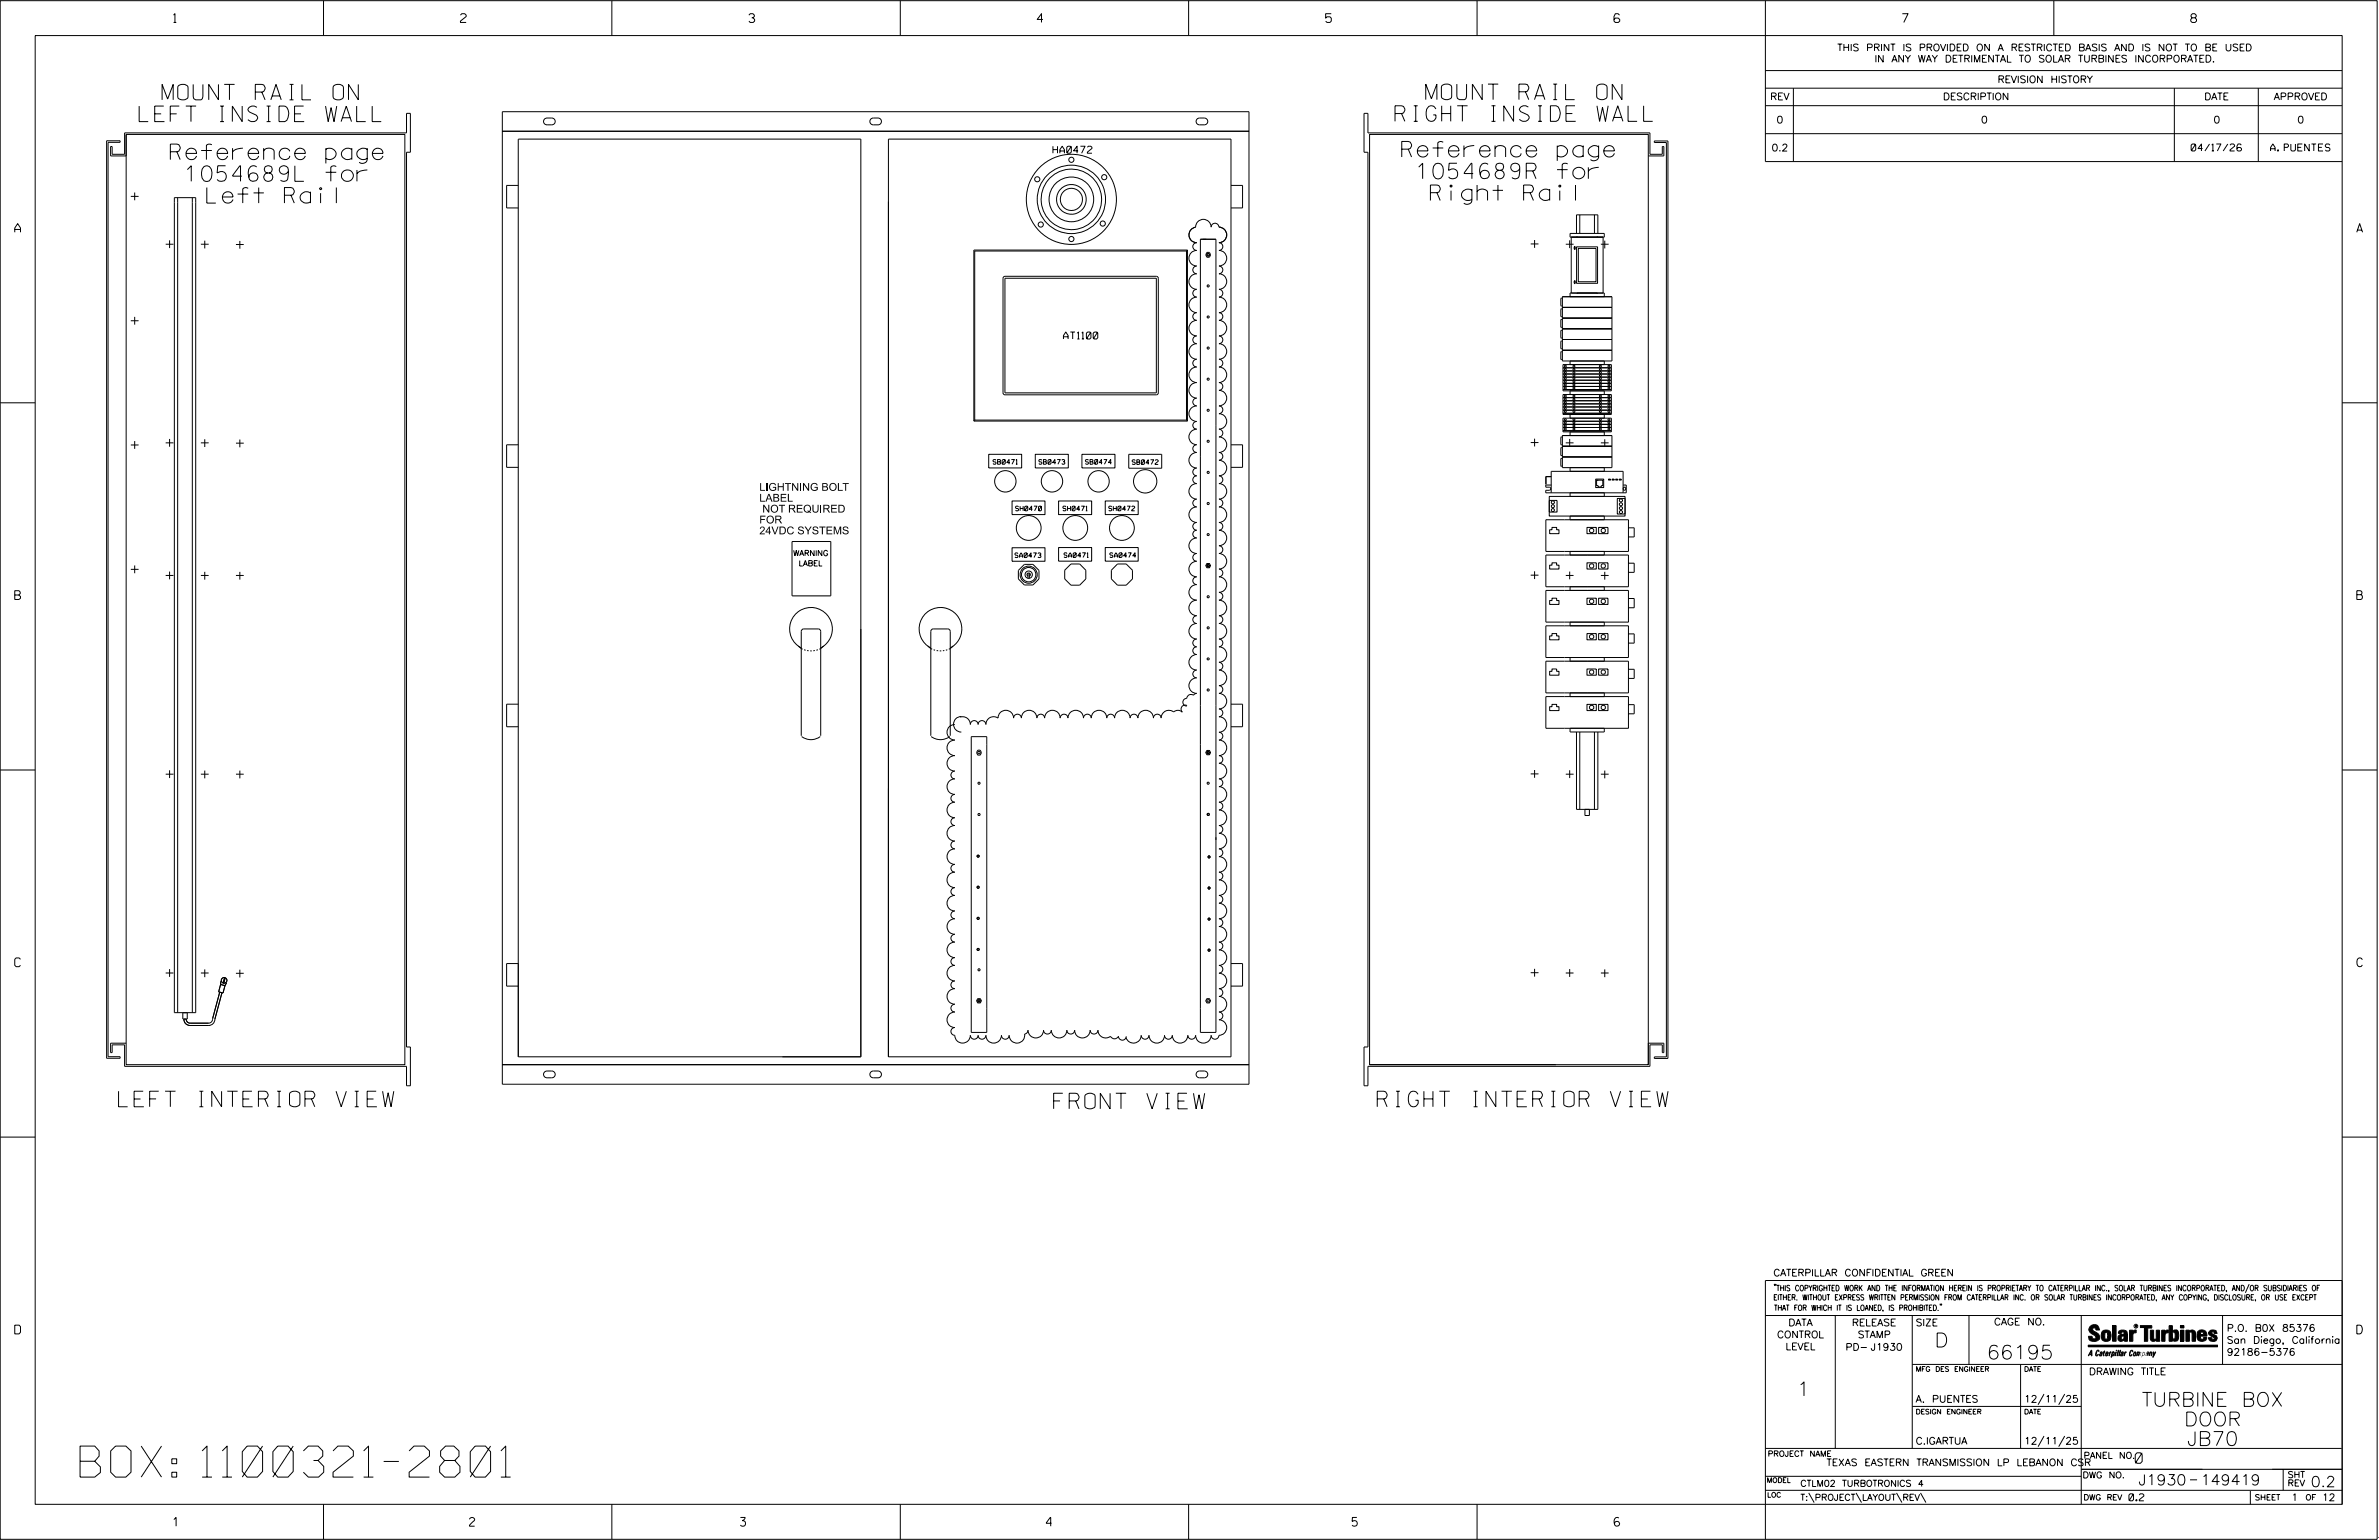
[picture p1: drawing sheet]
<svg xmlns="http://www.w3.org/2000/svg" width="864mm" height="559mm" viewBox="0 0 864 559" stroke-linecap="round" stroke-linejoin="round" font-family="sans-serif">
<defs><g id="words">
<text font-size="11.3" x="29.1" y="536">BOX: 1100321-2801</text>
<g font-size="5.6">
<text x="58.8" y="36.2">MOUNT RAIL ON</text>
<text x="517.6" y="36.1">MOUNT RAIL ON</text>
<text x="50.5" y="44.1">LEFT INSIDE WALL</text>
<text x="506.4" y="44">RIGHT INSIDE WALL</text>
<text x="61.8" y="57.9">Reference page</text>
<text x="508.9" y="57">Reference page</text>
<text x="67.5" y="65.8">1054689L for</text>
<text x="514.6" y="64.9">1054689R for</text>
<text x="75.1" y="73.7">Left Rail</text>
<text x="519.3" y="72.8">Right Rail</text>
<text x="43" y="401.6">LEFT INTERIOR VIEW</text>
<text x="500" y="401.6">RIGHT INTERIOR VIEW</text>
<text x="382.5" y="402.3">FRONT VIEW</text>
</g>
<g font-size="5.1">
<text x="702.3" y="488.8">D</text>
<text x="721.2" y="493.2">66195</text>
<text x="652.2" y="506.5">1</text>
<text x="777.5" y="510.3">TURBINE BOX</text>
<text x="792.8" y="517.4">DOOR</text>
<text x="793.9" y="524.5">JB70</text>
</g>
<g font-size="3.8">
<text x="775.1" y="531">0</text>
<text x="776.3" y="538.9">J1930</text>
<text x="798.8" y="538.9">149419</text>
<text x="838.8" y="539.5">0.2</text>
</g>
<g font-size="3.2">
<text x="63" y="8.2">1</text>
<text x="167.2" y="8.2">2</text>
<text x="271.8" y="8.2">3</text>
<text x="376.5" y="8.2">4</text>
<text x="481.2" y="8.2">5</text>
<text x="690.6" y="8.2">7</text>
<text x="795.3" y="8.2">8</text>
<text x="5.4" y="84.3">A</text>
<text x="855.5" y="84.3">A</text>
<text x="5.4" y="217.5">B</text>
<text x="855.6" y="217.5">B</text>
<text x="5.4" y="350.8">C</text>
<text x="855.6" y="350.8">C</text>
<text x="5.4" y="484">D</text>
<text x="855.6" y="484">D</text>
<text x="62.8" y="553.8">1</text>
<text x="170.4" y="553.8">2</text>
<text x="268.8" y="553.8">3</text>
<text x="379.8" y="553.8">4</text>
<text x="490.8" y="553.8">5</text>
<text x="585.9" y="553.8">6</text>
</g>
<g font-size="2.8">
<text x="275.6" y="178.1">LIGHTNING BOLT</text>
<text x="275.6" y="182">LABEL</text>
<text x="276.7" y="186">NOT REQUIRED</text>
<text x="275.6" y="189.9">FOR</text>
<text x="275.6" y="193.9">24VDC SYSTEMS</text>
</g>
<g font-size="2.5">
<text x="666.9" y="18.5">THIS PRINT IS PROVIDED ON A RESTRICTED BASIS AND IS NOT TO BE USED</text>
<text x="680.5" y="22.6">IN ANY WAY DETRIMENTAL TO SOLAR TURBINES INCORPORATED.</text>
<text x="725.1" y="30">REVISION HISTORY</text>
<text x="642.6" y="36.3">REV</text>
<text x="705.3" y="36.3">DESCRIPTION</text>
<text x="800.2" y="36.3">DATE</text>
<text x="825.4" y="36.3">APPROVED</text>
<text x="644.9" y="44.7">0</text>
<text x="719.1" y="44.7">0</text>
<text x="803.5" y="44.7">0</text>
<text x="834" y="44.7">0</text>
<text x="382.2" y="55.6">HA0472</text>
<text x="643.1" y="54.8">0.2</text>
<text x="795.4" y="54.8">04/17/26</text>
<text x="824.2" y="54.8">A. PUENTES</text>
<text x="386.1" y="123">AT1100</text>
<text x="643.8" y="463">CATERPILLAR CONFIDENTIAL GREEN</text>
<text x="645.1" y="485.5">CONTROL</text>
<text x="649.2" y="481.1">DATA</text>
<text x="672.3" y="481.1">RELEASE</text>
<text x="674.4" y="485.5">STAMP</text>
<text x="695.4" y="481.1">SIZE</text>
<text x="723.8" y="480.8">CAGE NO.</text>
<text x="808.4" y="483.1">P.O. B0X 85376</text>
<text x="648.2" y="489.8">LEVEL</text>
<text x="669.9" y="490">PD- J1930</text>
<text x="808.4" y="487.5">San Diego, California</text>
<text x="808.4" y="491.8">92186-5376</text>
<text x="758.3" y="498.9">DRAWING TITLE</text>
<text x="695.4" y="508.9">A. PUENTES</text>
<text x="734.8" y="508.9">12/11/25</text>
<text x="695.4" y="524.1">C.IGARTUA</text>
<text x="734.8" y="524.1">12/11/25</text>
<text x="663" y="531.9">TEXAS EASTERN TRANSMISSION LP LEBANON CSR</text>
<text x="772.8" y="544.6">0.2</text>
<text x="831.8" y="544.6">1</text>
<text x="842.9" y="544.6">12</text>
</g>
<g font-size="2.3">
<text x="756.4" y="529.2">PANEL NO.</text>
<text x="653.5" y="539.4">CTLM02 TURBOTRONICS 4</text>
<text x="756" y="536.3">DWG NO.</text>
<text x="830.4" y="539.3">REV</text>
<text x="830.4" y="536.2">SHT</text>
<text x="653.5" y="544.5">T:\PROJECT\LAYOUT\REV\</text>
</g>
<g font-size="2">
<text x="287.9" y="201.7">WARNING</text>
<text x="289.9" y="205.4">LABEL</text>
<text x="643.8" y="468.4">&quot;THIS COPYRIGHTED WORK AND THE INFORMATION HEREIN IS PROPRIETARY TO CATERPILLAR INC., SOLAR TURBINES INCORPORATED, AND/OR SUBSIDIARIES OF</text>
<text x="643.8" y="471.8">EITHER. WITHOUT EXPRESS WRITTEN PERMISSION FROM CATERPILLAR INC. OR SOLAR TURBINES INCORPORATED, ANY COPYING, DISCLOSURE, OR USE EXCEPT</text>
<text x="644" y="475.6">THAT FOR WHICH IT IS LOANED, IS PROHIBITED.&quot;</text>
<text x="641.7" y="528.5">PROJECT NAME</text>
<text x="756.3" y="544.3">DWG REV</text>
<text x="818.5" y="544.3">SHEET</text>
<text x="836.9" y="544.3">OF</text>
</g>
<g font-size="1.8">
<text x="695.4" y="497.6">MFG DES ENGINEER</text>
<text x="734.8" y="497.6">DATE</text>
<text x="695.4" y="513.1">DESIGN ENGINEER</text>
<text x="734.8" y="513.1">DATE</text>
<text x="641.3" y="538">MODEL</text>
<text x="641.5" y="543.3">LOC</text>
</g>
<g font-size="1.7">
<text x="360.5" y="168.4">SB0471</text>
<text x="377.1" y="168.4">SB0473</text>
<text x="394" y="168.4">SB0474</text>
<text x="411" y="168.5">SB0472</text>
<text x="368.6" y="185.4">SH0470</text>
<text x="385.8" y="185.4">SH0471</text>
<text x="402.5" y="185.4">SH0472</text>
<text x="368.4" y="202.3">SA0473</text>
<text x="386.2" y="202.3">SA0471</text>
<text x="402.9" y="202.3">SA0474</text>
</g>
<text font-size=".9" x="775.1" y="481.7">R</text>
</g></defs>
<g fill="none" stroke="#000" stroke-width=".36">
<path d="M.1 .2h862.8v558.4h-862.8zM12.8 12.9h837.4v533h-837.4zM117.4 .2v12.7M222.1 .2v12.7M326.8 .2v12.7M431.5 .2v12.7M536.2 .2v12.7M587.9 5.5l-.5-.5h-1l-.5 1v1.7l.5 .4h1l.6-.4v-.6l-.6-.5h-1l-.5 .5M640.9 .2v58.4h209.3M745.6 .2v12.7M640.9 25.6h209.3M640.9 32h209.3"/>
<path d="M640.9 38.3h209.3M651 32v26.6M789.3 32v26.6M819.8 32v26.6M38.7 51.1h4.9v.5h-4.4v331.8h4.4v.6h-4.9zM45.8 48.8h101.2v337.5h-101.2zM45.8 48.8v7.8h-5.7v-3.4h.6v2.8h4.5v-7.8h102.4v-7.1h1.4v14.1h-1.4v324.7h1.4v14.1h-1.4v-7.1h-102.4v-7.8h-4.5v2.9h-.6v-3.5h5.7M182.4 47.6h271v338.7h-271zM182.4 40.5h271v7.1h-271zM188.1 50.5h124.4v333h-124.4zM197.6 43.3l.6-.4 2.1-.1a1.23 1.23 0 0 1 1.2 1.3 1.23 1.23 0 0 1-1.2 1.2l-2.5-.2-.5-1zM316.3 43.1l2.4-.3a1.23 1.23 0 0 1 1.3 1.3 1.23 1.23 0 0 1-1.3 1.2h-1.7a1.23 1.23 0 0 1-1.2-.8 1.23 1.23 0 0 1 .5-1.4z"/>
<path d="M322.5 50.5h124.4v333h-124.4zM434.7 43.1l2.5-.3a1.24 1.24 0 0 1 1.2 1.3 1.24 1.24 0 0 1-1.2 1.2h-1.8a1.23 1.23 0 0 1-1.1-.8 1.23 1.23 0 0 1 .4-1.4zM497.2 48.8h101.1v337.5h-101.1zM598.3 56.6h5.7v-3.4h-.6v2.8h-4.5v-7.8h-102.3v-7.1h-1.4v14.1h1.4v324.7h-1.4v14.1h1.4v-7.1h102.3v-7.8h4.5v2.9h.6v-3.5h-5.7v7.8M600.5 51.2h5v332.9h-5v-.6h4.4v-331.8h-4.4zM640.9 48.5h209.3M47.5 71.3h2.8M48.9 69.8v2.9M63.3 71.7h7.7v295.8h-7.7zM64.5 71.7v295.8M69.8 71.7v295.8M188.1 67.3h-4.2v8.2h4.2"/>
<path d="M446.9 67.3h4.2v8.2h-4.2M573.5 78v6.7M578.8 78v6.7M60.1 88.6h2.9M61.6 87.2v2.8M72.9 88.6h2.8M74.3 87.3v2.8M85.7 88.7h2.8M87.1 87.4v2.8M430.7 91.1v61.3M430.7 91.1h-76.9v61.3M431.1 90.7l-.4 .4"/>
<path d="M431.1 90.7v62.1M431.1 90.7h-77.6v62.1M435.8 86.8h5.6v287.8h-5.6zM438.1 91.6h.9l.5 .9-.5 .8h-.9l-.4-.8zM555.7 88.5h2.8M557.1 87.1v2.8M568.4 88.6h2.8M569.8 87.2v2.8M569.9 84.7h12.5v1.3h-12.5zM570.4 86v20.3M571.5 89.5a.51 .51 0 0 1 .4 .5 .51 .51 0 0 1-.4 .4zM572.3 84.7v-6.7h7.7v6.7"/>
<path d="M572.3 89.6h7.6v13.2h-7.6zM572.5 85.8v.2M572.9 90.1h6.5v12.1h-6.5zM579.8 85.8v.2M581.1 88.6h2.9M581.9 86v20.3M582.5 87.3v2.8M47.5 116.4h2.8M48.9 115v2.8M364.3 100.5l.5-.2h55l.5 .2 .2 .5v41.6l-.2 .5-.5 .2h-55l-.5-.2-.2-.5v-41.6zM364.8 101h55v41.6h-55zM567.2 111.5h18"/>
<path d="M567.2 115.4h18M567.2 119.3h18M567.2 108.2l-.6 .1v2.6l.6 .1M567.2 112.1l-.6 .1v2.6l.6 .1M567.2 116l-.6 .1v2.6l.6 .1M567.2 119.9l-.6 .1v2.6l.6 .1M567.2 107.7h18v23.3h-18zM569.9 107.7v-1.4h12.5v1.4M571.5 101.9a.54 .54 0 0 1 .4 .5 .54 .54 0 0 1-.4 .5zM572.5 106.3v.3M579.8 106.3v.3M567.2 123.2h18"/>
<path d="M567.2 127.1h18M567.2 123.8l-.6 .1v2.5l.6 .1M567.2 127.6l-.6 .1v2.6l.6 .1M567.4 132.3h17.5v9.5h-17.5zM567.4 133.5h17.5M567.4 134.6h17.5M567.4 135.7h17.5M567.4 136.8h17.5M567.4 138h17.5M567.4 139.1h17.5M569.9 131v1.3M582.4 131v1.3"/>
<path d="M.1 146.2h12.7M61.6 159.3v2.8M74.3 159.4v2.8M87.1 159.5v2.8M353.5 152.8h77.6M353.8 152.4l-.3 .4M353.8 152.4h76.9M430.7 152.4l.4 .4M557.1 159.2v2.8M567.2 158.6l-.6 .1v2.6l.6 .1M567.2 158h18v11.7h-18zM567.4 141.4h17.5"/>
<path d="M567.4 150h17.5M567.4 156.3h17.5M567.4 143.2h17.5v7.2h-17.5zM567.4 151.7h17.5v5h-17.5zM567.4 144.3h17.5M567.4 145.4h17.5M567.4 146.5h17.5M567.4 147.7h17.5M567.4 148.8h17.5M567.4 140.2h17.5M567.4 152.9h17.5M567.4 154h17.5"/>
<path d="M567.4 155.1h17.5M569.8 159.3v2.8M569.9 141.8v1.4M569.9 150.4v1.3M569.9 156.7v1.3M582.4 141.8v1.4M582.4 150.4v1.3M582.4 156.7v1.3M582.5 159.4v2.8M850.2 146.2h12.7M47.5 161.5h2.8M48.9 160.1v2.8"/>
<path d="M60.1 160.7h2.9M72.9 160.7h2.8M85.7 160.8h2.8M188.1 161.4h-4.2v8.2h4.2M358.9 164.9h12v4.9h-12zM375.8 164.9h12v4.9h-12zM392.7 164.9h12v4.9h-12zM409.8 164.9h11.9v5h-11.9zM446.9 161.4h4.2v8.2h-4.2M555.7 160.6h2.8M563.1 178.8v-7.8h26.1v7.8M563.1 176h-2v.8l1.6 .1 .2 .4-.2 .5-1.6 .1v.9h29.2v-2.8h-1.1"/>
<path d="M563.1 172.9h-2v2.8l.1-2.7h1.9M567.2 161.9h18M567.2 165.8h18M567.2 162.5l-.6 .1v2.6l.6 .1M567.2 166.4l-.6 .1v2.6l.6 .1M568.4 160.7h2.8M569.9 178.8v1.3h12.5v-1.3M569.9 169.7v1.3M579.3 173.8h2.9v3.1h-2.9zM580.2 174.2h-.6v2h.5v.5h1.2v-.5h.5v-2h-2.2M581.1 160.7h2.9M582.4 169.7v1.3"/>
<path d="M583.9 173.8h.8v.4h-.8zM585.2 173.8h.8v.4h-.8zM586.5 173.8h.7v.4h-.7zM587.8 173.8h.7v.4h-.7zM287.5 196.5h14.1v19.7h-14.1zM367.4 198.8h11.9v4.9h-11.9zM367.4 181.8h11.9v4.9h-11.9zM384.3 198.7h12v4.9h-12zM384.3 181.8h12v4.9h-12zM401.2 198.7h12v4.9h-12zM401.2 181.8h12v4.9h-12zM562.4 180.1h27.5v7.2h-27.5z"/>
<path d="M562.4 181.6h2.8v4.2h-2.8zM563.4 191.4h1.7v.8h.8v1.4h-3.4v-1.4h.9zM569.9 188.6v-1.3h12.5v1.3h-21.2v11.5h21.2v1.3h-21.2v11.5h21.2v1.3h-21.2v11.5h21.2v1.4h-21.2v11.5h21.2v1.3h-21.2v11.5h21.2v1.4h-21.2v11.5h21.2v1.3h-12.5v-1.3M576.1 191.4h3.4v2.2h-3.4zM576.2 188.6h14.9v11.5h-14.9M580.3 191.4h3.4v2.2h-3.4zM587.1 180.9h2.8v5.6h-2.8zM591.1 191.5h2.1v3.3h-2.1M47.5 206.6h2.8M48.9 205.2v2.8M60.1 208.8h2.9M61.6 207.4v2.8"/>
<path d="M72.9 208.8h2.8M74.3 207.5v2.8M85.7 208.8h2.8M87.1 207.5v2.8M373.2 209.1a.62 .62 0 0 1-.3-1 .62 .62 0 0 1 1 0 .62 .62 0 0 1-.2 1M373.2 208v1.8M373.7 208v1.8M438.1 204.5h.9l.5 .7-.5 .8h-.9l-.4-.8zM555.7 208.7h2.8M557.1 207.3v2.8M563.4 204.2h1.7v.9h.8v1.4h-3.4v-1.4h.9zM563.4 217.1h1.7v.8h.8v1.4h-3.4v-1.4h.9z"/>
<path d="M568.4 208.8h2.8M569.8 207.4v2.8M569.9 200.1v1.3M569.9 212.9v1.3M576.1 204.2h3.4v2.3h-3.4zM576.1 217.1h3.4v2.2h-3.4zM576.2 201.4h14.9v11.5h-14.9M576.2 214.2h14.9v11.5h-14.9M580.3 204.2h3.4v2.3h-3.4zM580.3 217.1h3.4v2.2h-3.4zM581.1 208.8h2.9M582.5 207.5v2.8"/>
<path d="M591.1 204.4h2.1v3.3h-2.1M591.1 217.2h2.1v3.3h-2.1M289.8 234.4l1.6 1.2M290.9 235.1a7.8 7.8 0 0 1-2.5-11.8 7.8 7.8 0 0 1 12 0 7.8 7.8 0 0 1-2.5 11.8M291.9 235.8l.6 .1M293 236l.5 .1M294.1 236.2h.6M295.8 236l-.6 .1M296.9 235.8l-.6 .1M299 234.4l-1.6 1.2M336.8 234.4l1.6 1.2M337.9 235.1a7.8 7.8 0 0 1-2.5-11.8 7.8 7.8 0 0 1 12 0 7.8 7.8 0 0 1-2.5 11.8"/>
<path d="M338.9 235.8l.5 .1M340 236l.6 .1M341.1 236.2h.6M342.8 236l-.5 .1M343.9 235.8l-.5 .1M346 234.4l-1.6 1.2M563.4 229.9h1.7v.9h.8v1.4h-3.4v-1.4h.9zM569.9 225.7v1.4M569.9 238.6v1.3M576.1 229.9h3.4v2.3h-3.4zM576.2 227.1h14.9v11.5h-14.9M576.2 239.9h14.9v11.5h-14.9"/>
<path d="M580.3 229.9h3.4v2.3h-3.4zM591.1 230h2.1v3.4h-2.1M188.1 255.5h-4.2v8.2h4.2M349 260a2.82 2.82 0 0 0-2.9 2.8 2.82 2.82 0 0 0 2.9 2.8M430.8 256.2a1.41 1.41 0 0 1-1.4-1.4 1.41 1.41 0 0 1 1.4-1.4 1.54 1.54 0 0 1 2.4-1.1l1.2-.7a2.82 2.82 0 0 1-2.8-2.8 2.82 2.82 0 0 1 2.8-2.8 1.41 1.41 0 0 1-1.4-1.5 1.41 1.41 0 0 1 1.4-1.4 2.82 2.82 0 0 1-2.8-2.8 2.82 2.82 0 0 1 2.8-2.8 1.39 1.39 0 0 1-1.4-1.4 1.39 1.39 0 0 1 1.4-1.4 1.41 1.41 0 0 1-1.4-1.4 1.41 1.41 0 0 1 1.4-1.4 2.82 2.82 0 0 1-2.8-2.8 2.82 2.82 0 0 1 2.8-2.9 1.41 1.41 0 0 1-1.4-1.4 1.41 1.41 0 0 1 1.4-1.4 2.82 2.82 0 0 1-2.8-2.8 2.82 2.82 0 0 1 2.8-2.8 2.82 2.82 0 0 1-2.8-2.9 2.82 2.82 0 0 1 2.8-2.8 1.41 1.41 0 0 1-1.4-1.4 1.41 1.41 0 0 1 1.4-1.4 2.82 2.82 0 0 1-2.8-2.8 2.82 2.82 0 0 1 2.8-2.8 1.41 1.41 0 0 1-1.4-1.5 1.41 1.41 0 0 1 1.4-1.4 2.82 2.82 0 0 1-2.8-2.8 2.82 2.82 0 0 1 2.8-2.8 1.39 1.39 0 0 1-1.4-1.4 1.39 1.39 0 0 1 1.4-1.4 1.41 1.41 0 0 1-1.4-1.4 1.41 1.41 0 0 1 1.4-1.4 2.82 2.82 0 0 1-2.8-2.8 2.82 2.82 0 0 1 2.8-2.9 1.41 1.41 0 0 1-1.4-1.4 1.41 1.41 0 0 1 1.4-1.4 2.82 2.82 0 0 1-2.8-2.8 2.82 2.82 0 0 1 2.8-2.8 1.41 1.41 0 0 1-1.4-1.4 1.41 1.41 0 0 1 1.4-1.5 1.41 1.41 0 0 1-1.4-1.4 1.41 1.41 0 0 1 1.4-1.4 2.82 2.82 0 0 1-2.8-2.8 2.82 2.82 0 0 1 2.8-2.8 1.41 1.41 0 0 1-1.4-1.4 1.41 1.41 0 0 1 1.4-1.4 2.82 2.82 0 0 1-2.8-2.9 2.82 2.82 0 0 1 2.8-2.8 1.39 1.39 0 0 1-1.4-1.4 1.39 1.39 0 0 1 1.4-1.4 2.82 2.82 0 0 1-2.8-2.8 2.82 2.82 0 0 1 2.8-2.8 1.41 1.41 0 0 1-1.4-1.4 1.41 1.41 0 0 1 1.4-1.4 2.82 2.82 0 0 1-2.8-2.9 2.82 2.82 0 0 1 2.8-2.8 2.82 2.82 0 0 1-2.8-2.8 2.82 2.82 0 0 1 2.8-2.8 1.41 1.41 0 0 1-1.4-1.4 1.41 1.41 0 0 1 1.4-1.4 2.82 2.82 0 0 1-2.8-2.9 2.82 2.82 0 0 1 2.8-2.8 1.41 1.41 0 0 1-1.4-1.4 1.41 1.41 0 0 1 1.4-1.4 2.82 2.82 0 0 1-2.8-2.8 2.82 2.82 0 0 1 2.8-2.9 1.39 1.39 0 0 1-1.4-1.4 1.39 1.39 0 0 1 1.4-1.3 2.82 2.82 0 0 1-2.8-2.9 2.82 2.82 0 0 1 2.8-2.8 1.41 1.41 0 0 1-1.4-1.4 1.41 1.41 0 0 1 1.4-1.4 2.82 2.82 0 0 1-2.8-2.8 2.82 2.82 0 0 1 2.8-2.9 1.41 1.41 0 0 1-1.4-1.4 1.41 1.41 0 0 1 1.4-1.4 2.82 2.82 0 0 1-2.8-2.8 2.82 2.82 0 0 1 2.8-2.8 1.41 1.41 0 0 1-1.4-1.4 1.41 1.41 0 0 1 1.4-1.4 2.82 2.82 0 0 1-2.8-2.7 2.82 2.82 0 0 1 2.4-3 2.84 2.84 0 0 1 2.8-2.8 2.84 2.84 0 0 1 2.9 2.8 1.41 1.41 0 0 1 1.4-1.4 1.41 1.41 0 0 1 1.4 1.4 2.82 2.82 0 0 1 2.8 2.8 2.82 2.82 0 0 1-2.8 2.9 1.41 1.41 0 0 1 1.4 1.4 1.41 1.41 0 0 1-1.4 1.4 2.82 2.82 0 0 1 2.8 2.8 2.82 2.82 0 0 1-2.8 2.8 1.41 1.41 0 0 1 1.4 1.4 1.41 1.41 0 0 1-1.4 1.4 2.82 2.82 0 0 1 2.8 2.9 2.82 2.82 0 0 1-2.8 2.8 1.41 1.41 0 0 1 1.4 1.4 1.41 1.41 0 0 1-1.4 1.4 2.82 2.82 0 0 1 2.8 2.8 2.82 2.82 0 0 1-2.8 2.9 1.39 1.39 0 0 1 1.4 1.3 1.39 1.39 0 0 1-1.4 1.4 2.82 2.82 0 0 1 2.8 2.9 2.82 2.82 0 0 1-2.8 2.8 1.41 1.41 0 0 1 1.4 1.4 1.41 1.41 0 0 1-1.4 1.4 2.82 2.82 0 0 1 2.8 2.8 2.82 2.82 0 0 1-2.8 2.9 1.41 1.41 0 0 1 1.4 1.4 1.41 1.41 0 0 1-1.4 1.4 2.82 2.82 0 0 1 2.8 2.8 2.82 2.82 0 0 1-2.8 2.8 1.41 1.41 0 0 1 1.4 1.4 1.41 1.41 0 0 1-1.4 1.4 2.82 2.82 0 0 1 2.8 2.9 2.82 2.82 0 0 1-2.8 2.8 1.41 1.41 0 0 1 1.4 1.4 1.41 1.41 0 0 1-1.4 1.4 2.8 2.8 0 0 1 2.8 2.8 2.8 2.8 0 0 1-2.8 2.8 1.41 1.41 0 0 1 1.4 1.4 1.41 1.41 0 0 1-1.4 1.4 2.82 2.82 0 0 1 2.8 2.9 2.82 2.82 0 0 1-2.8 2.8 1.41 1.41 0 0 1 1.4 1.4 1.41 1.41 0 0 1-1.4 1.4 2.82 2.82 0 0 1 2.8 2.8 2.82 2.82 0 0 1-2.8 2.8 1.41 1.41 0 0 1 1.4 1.5 1.41 1.41 0 0 1-1.4 1.4 2.82 2.82 0 0 1 2.8 2.8 2.82 2.82 0 0 1-2.8 2.8 1.41 1.41 0 0 1 1.4 1.4 1.41 1.41 0 0 1-1.4 1.4 2.82 2.82 0 0 1 2.8 2.9 2.82 2.82 0 0 1-2.8 2.8 1.41 1.41 0 0 1 1.4 1.4 1.41 1.41 0 0 1-1.4 1.4 2.8 2.8 0 0 1 2.8 2.8 2.8 2.8 0 0 1-2.8 2.8 1.41 1.41 0 0 1 1.4 1.4 1.41 1.41 0 0 1-1.4 1.4 2.82 2.82 0 0 1 2.8 2.9 2.82 2.82 0 0 1-2.8 2.8 1.41 1.41 0 0 1 1.4 1.4 1.41 1.41 0 0 1-1.4 1.4 2.82 2.82 0 0 1 2.8 2.8 2.82 2.82 0 0 1-2.8 2.8 1.41 1.41 0 0 1 1.4 1.5 1.41 1.41 0 0 1-1.4 1.4 2.82 2.82 0 0 1 2.8 2.8 2.82 2.82 0 0 1-2.8 2.8 1.41 1.41 0 0 1 1.4 1.4 1.41 1.41 0 0 1-1.4 1.4 2.82 2.82 0 0 1 2.8 2.9 2.82 2.82 0 0 1-2.8 2.8 1.41 1.41 0 0 1 1.4 1.4 1.41 1.41 0 0 1-1.4 1.4 2.8 2.8 0 0 1 2.8 2.8 2.8 2.8 0 0 1-2.8 2.8 1.41 1.41 0 0 1 1.4 1.4 1.41 1.41 0 0 1-1.4 1.4 2.82 2.82 0 0 1 2.8 2.9 2.82 2.82 0 0 1-2.8 2.8 1.41 1.41 0 0 1 1.4 1.4 1.41 1.41 0 0 1-1.4 1.4 2.82 2.82 0 0 1 2.8 2.8 2.82 2.82 0 0 1-2.8 2.8 1.41 1.41 0 0 1 1.4 1.5 1.41 1.41 0 0 1-1.4 1.4 2.82 2.82 0 0 1 2.8 2.8 2.82 2.82 0 0 1-2.8 2.8 1.41 1.41 0 0 1 1.4 1.4 1.41 1.41 0 0 1-1.4 1.4 2.82 2.82 0 0 1 2.8 2.9 2.82 2.82 0 0 1-2.8 2.8 1.39 1.39 0 0 1 1.4 1.4 1.39 1.39 0 0 1-1.4 1.4 2.82 2.82 0 0 1 2.8 2.8 2.82 2.82 0 0 1-2.8 2.8 1.41 1.41 0 0 1 1.4 1.4 1.41 1.41 0 0 1-1.4 1.4 2.82 2.82 0 0 1 2.8 2.9 2.82 2.82 0 0 1-2.8 2.8 1.41 1.41 0 0 1 1.4 1.4 1.41 1.41 0 0 1-1.4 1.4 2.82 2.82 0 0 1 2.8 2.8 2.82 2.82 0 0 1-2.8 2.8 1.41 1.41 0 0 1 1.4 1.5 1.41 1.41 0 0 1-1.4 1.4 2.82 2.82 0 0 1 2.8 2.8 2.82 2.82 0 0 1-2.8 2.8 1.41 1.41 0 0 1 1.4 1.4 1.41 1.41 0 0 1-1.4 1.4 2.82 2.82 0 0 1 2.8 2.9 2.82 2.82 0 0 1-2.8 2.8 1.39 1.39 0 0 1 1.4 1.4 1.39 1.39 0 0 1-1.4 1.4 2.82 2.82 0 0 1 2.8 2.8 2.82 2.82 0 0 1-2.8 2.8 1.41 1.41 0 0 1 1.4 1.4 1.41 1.41 0 0 1-1.4 1.4 2.82 2.82 0 0 1 2.8 2.9 2.82 2.82 0 0 1-2.8 2.8 1.41 1.41 0 0 1 1.4 1.4 1.41 1.41 0 0 1-1.4 1.4 2.82 2.82 0 0 1 2.8 2.8 2.82 2.82 0 0 1-2.8 2.8 1.41 1.41 0 0 1 1.4 1.5 1.41 1.41 0 0 1-1.4 1.4 2.82 2.82 0 0 1 2.8 2.8 2.82 2.82 0 0 1-2.8 2.8 1.41 1.41 0 0 1 1.4 1.4 1.41 1.41 0 0 1-1.4 1.4 2.8 2.8 0 0 1 2.8 2.8 2.8 2.8 0 0 1-2.8 2.8 1.41 1.41 0 0 1 1.4 1.5 1.41 1.41 0 0 1-1.4 1.4 2.82 2.82 0 0 1 2.8 2.8 2.82 2.82 0 0 1-2.8 2.8 1.41 1.41 0 0 1 1.4 1.4 1.41 1.41 0 0 1-1.4 1.4 2.82 2.82 0 0 1 2.8 2.9 2.82 2.82 0 0 1-2.8 2.8 1.41 1.41 0 0 1-1.4 1.4 1.41 1.41 0 0 1-1.4-1.4 2.82 2.82 0 0 1-2.9 2.8 2.82 2.82 0 0 1-2.8-2.8 1.41 1.41 0 0 1-1.4 1.4 1.41 1.41 0 0 1-1.4-1.4 2.82 2.82 0 0 1-2.8 2.8 2.82 2.82 0 0 1-2.8-2.8 1.41 1.41 0 0 1-1.5 1.4 1.41 1.41 0 0 1-1.4-1.4 2.82 2.82 0 0 1-2.8 2.8 2.82 2.82 0 0 1-2.8-2.8 1.41 1.41 0 0 1-1.4 1.4 1.41 1.41 0 0 1-1.4-1.4 2.81 2.81 0 0 1-2.4 2.8 2.81 2.81 0 0 1-3.1-2M430.9 256a1.49 1.49 0 0 0-1.9 .5 1.49 1.49 0 0 0 .2 1.9 2.25 2.25 0 0 0-3.2-.1 2.81 2.81 0 0 0-2.9-.3 2.81 2.81 0 0 0-1.6 2.6 1.39 1.39 0 0 0-1.4-1.4 1.39 1.39 0 0 0-1.4 1.4 2.82 2.82 0 0 0-2.8-2.9 2.82 2.82 0 0 0-2.8 2.9 1.41 1.41 0 0 0-1.4-1.4 1.41 1.41 0 0 0-1.5 1.4 2.82 2.82 0 0 0-2.8-2.9 2.82 2.82 0 0 0-2.8 2.9 1.41 1.41 0 0 0-1.4-1.4 1.41 1.41 0 0 0-1.4 1.4 2.82 2.82 0 0 0-2.8-2.9 2.82 2.82 0 0 0-2.9 2.9 1.41 1.41 0 0 0-1.4-1.4 1.41 1.41 0 0 0-1.4 1.4 2.82 2.82 0 0 0-2.8-2.9 2.82 2.82 0 0 0-2.8 2.9 1.41 1.41 0 0 0-1.4-1.4 1.41 1.41 0 0 0-1.5 1.4 2.82 2.82 0 0 0-2.8-2.9 2.82 2.82 0 0 0-2.8 2.9 1.39 1.39 0 0 0-1.4-1.4 1.39 1.39 0 0 0-1.4 1.4 2.82 2.82 0 0 0-2.8-2.9 2.82 2.82 0 0 0-2.8 2.9 1.41 1.41 0 0 0-1.4-1.4 1.41 1.41 0 0 0-1.5 1.4 2.82 2.82 0 0 0-2.8-2.9 2.82 2.82 0 0 0-2.8 2.9 2.8 2.8 0 0 0-4.4 2.3 1.41 1.41 0 0 0-1.4-1.4 1.41 1.41 0 0 0-1.4 1.4 1.41 1.41 0 0 0-1.4-1.4 1.41 1.41 0 0 0-1.5 1.4 2.81 2.81 0 0 0-3.7-2.7M446.9 255.5h4.2v8.2h-4.2M563.4 242.7h1.7v.9h.8v1.4h-3.4v-1.4h.9zM563.4 255.6h1.7v.8h.8v1.4h-3.4v-1.4h.9zM569.9 251.4v1.4M576.1 242.7h3.4v2.3h-3.4zM576.1 255.6h3.4v2.2h-3.4z"/>
<path d="M576.2 252.8h14.9v11.5h-14.9M580.3 242.7h3.4v2.3h-3.4zM580.3 255.6h3.4v2.2h-3.4zM591.1 242.9h2.1v3.3h-2.1M591.1 255.7h2.1v3.3h-2.1M.1 279.4h12.7M61.6 279.5v2.8M74.3 279.6v2.8M87.1 279.6v2.8M290.9 267v-37.9l.2-.6 .6-.3h5.3l.7 .3 .2 .6v37.9M291 267.3a5.6 5.6 0 0 0 6.8 0M337.9 267v-37.9l.2-.6 .7-.3h5.3l.6 .3 .2 .6v37.9"/>
<path d="M338 267.3a5.6 5.6 0 0 0 6.8 0M346.6 262.9a2.82 2.82 0 0 0-2.8 2.8 2.82 2.82 0 0 0 2.8 2.8 2.82 2.82 0 0 0-2.8 2.9 2.82 2.82 0 0 0 2.8 2.8 2.8 2.8 0 0 0-2.8 2.8 2.8 2.8 0 0 0 2.8 2.8 1.41 1.41 0 0 0-1.4 1.4 1.41 1.41 0 0 0 1.4 1.4 2.82 2.82 0 0 0-2.8 2.8 2.82 2.82 0 0 0 2.8 2.9 1.41 1.41 0 0 0-1.4 1.4 1.41 1.41 0 0 0 1.4 1.4 2.82 2.82 0 0 0-2.8 2.8 2.82 2.82 0 0 0 2.8 2.8 1.41 1.41 0 0 0-1.4 1.4 1.41 1.41 0 0 0 1.4 1.4 2.82 2.82 0 0 0-2.8 2.9 2.82 2.82 0 0 0 2.8 2.8 1.41 1.41 0 0 0-1.4 1.4 1.41 1.41 0 0 0 1.4 1.4 2.82 2.82 0 0 0-2.8 2.8 2.82 2.82 0 0 0 2.8 2.9 1.41 1.41 0 0 0-1.4 1.4 1.41 1.41 0 0 0 1.4 1.4 2.8 2.8 0 0 0-2.8 2.8 2.8 2.8 0 0 0 2.8 2.8 1.41 1.41 0 0 0-1.4 1.4 1.41 1.41 0 0 0 1.4 1.4 2.82 2.82 0 0 0-2.8 2.8 2.82 2.82 0 0 0 2.8 2.9 1.41 1.41 0 0 0-1.4 1.4 1.41 1.41 0 0 0 1.4 1.4 2.82 2.82 0 0 0-2.8 2.8 2.82 2.82 0 0 0 2.8 2.8 1.41 1.41 0 0 0-1.4 1.4 1.41 1.41 0 0 0 1.4 1.4 2.82 2.82 0 0 0-2.8 2.9 2.82 2.82 0 0 0 2.8 2.8 1.41 1.41 0 0 0-1.4 1.4 1.41 1.41 0 0 0 1.4 1.4 2.82 2.82 0 0 0-2.8 2.8 2.82 2.82 0 0 0 2.8 2.9 1.39 1.39 0 0 0-1.4 1.3 1.39 1.39 0 0 0 1.4 1.4 2.82 2.82 0 0 0-2.8 2.9 2.82 2.82 0 0 0 2.8 2.8 1.41 1.41 0 0 0-1.4 1.4 1.41 1.41 0 0 0 1.4 1.4 2.82 2.82 0 0 0-2.8 2.8 2.82 2.82 0 0 0 2.8 2.9 1.41 1.41 0 0 0-1.4 1.4 1.41 1.41 0 0 0 1.4 1.4 2.82 2.82 0 0 0 2.8 2.8 2.82 2.82 0 0 0 2.8-2.8 1.41 1.41 0 0 0 1.5 1.4 1.41 1.41 0 0 0 1.4-1.4 1.41 1.41 0 0 0 1.4 1.4 1.41 1.41 0 0 0 1.4-1.4 2.82 2.82 0 0 0 2.8 2.8 2.82 2.82 0 0 0 2.8-2.8 1.39 1.39 0 0 0 1.4 1.4 1.39 1.39 0 0 0 1.4-1.4 2.82 2.82 0 0 0 3.1 2.8 2.82 2.82 0 0 0 2.5-3.3l1-.6 .3-.8v.5a2.82 2.82 0 0 0 3 2.3 2.82 2.82 0 0 0 2.6-2.8 1.41 1.41 0 0 0 1.4 1.4 1.41 1.41 0 0 0 1.4-1.4 2.82 2.82 0 0 0 2.9 2.8 2.82 2.82 0 0 0 2.8-2.8 1.41 1.41 0 0 0 1.4 1.4 1.41 1.41 0 0 0 1.4-1.4 2.82 2.82 0 0 0 2.8 2.8 2.82 2.82 0 0 0 2.8-2.8 1.41 1.41 0 0 0 1.5 1.4 1.41 1.41 0 0 0 1.4-1.4 2.81 2.81 0 0 0 1.5 2.5 2.81 2.81 0 0 0 3-.3 1.6 1.6 0 0 0 1.5 .9 1.6 1.6 0 0 0 1.4-.9 1.41 1.41 0 0 0 1.4 1.4 1.41 1.41 0 0 0 1.4-1.4M352.6 267.3h5.6v107.3h-5.6zM354.9 272.2h.9l.5 .9-.5 .9h-.9l-.4-.9zM438.1 272.3h.9l.5 .8-.5 .8h-.9l-.4-.8zM557.1 279.4v2.8M569.8 279.5v2.8M572.3 265.6v28.1h7.7v-28.1M573.5 265.6v28.1M578.8 265.6v28.1M582.5 279.6v2.8M850.2 279.4h12.7"/>
<path d="M60.1 280.9h2.9M72.9 280.9h2.8M85.7 280.9h2.8M555.7 280.8h2.8M568.4 280.9h2.8M575.3 293.7v2.2h1.7v-2.2M581.1 280.9h2.9M60.1 353.1h2.9M61.6 351.6v2.9M72.9 353.1h2.8M74.3 351.8v2.8M80.1 357.2l1.6 .4-.7 2.7-1.6-.4z"/>
<path d="M80.2 356.1l-.2 1.2M81.5 354.8l-.5 1.9M81.7 354.8l-.5 1.9M82.2 356.6l-.6 1.2M85.7 353.2h2.8M87.1 351.9v2.8M188.1 349.6h-4.2v8.2h4.2M446.9 349.6h4.2v8.2h-4.2M555.7 353h2.8M557.1 351.5v2.9M568.4 353.1h2.8M569.8 351.6v2.9"/>
<path d="M581.1 353.1h2.9M582.5 351.8v2.8M66.4 367.5v2.2h1.6v-2.2M67.6 369.8v.1M79.8 360l-2.6 9.6a1.53 1.53 0 0 1-1.5 1.7h-6.7a1.45 1.45 0 0 1-1.4-1.4M80.6 360.2l-2.6 9.7a2.29 2.29 0 0 1-2.3 2.2h-6.7a2.29 2.29 0 0 1-2.3-2.3h.9M354.9 362.4h.9l.5 .7-.5 .8h-.9l-.4-.8zM438.1 362.4h.9l.5 .7-.5 .8h-.9l-.4-.8zM182.4 386.3h271v7.1h-271zM197.6 389.1l.6-.4 2.1-.1a1.23 1.23 0 0 1 1.2 1.3 1.23 1.23 0 0 1-1.2 1.2l-2.5-.3-.5-.9zM316.3 388.9l2.4-.3a1.23 1.23 0 0 1 1.3 1.3 1.23 1.23 0 0 1-1.3 1.2h-1.7a1.24 1.24 0 0 1-1.2-.9 1.24 1.24 0 0 1 .5-1.3zM434.7 388.9l2.5-.3a1.24 1.24 0 0 1 1.2 1.3 1.24 1.24 0 0 1-1.2 1.2h-1.8a1.24 1.24 0 0 1-1.1-.9 1.24 1.24 0 0 1 .4-1.3z"/>
<path d="M497.2 386.3h67.6M.1 412.6h12.7M850.2 412.6h12.7M640.9 477.3h209.3M644.2 466.1l-.1 .4M644.7 466.1l-.2 .4M666.2 477.3v48.3M694.2 477.3v48.3M704.4 473.3l-.1 .4M704.8 473.3l-.1 .4M714.8 477.3v17.8M755.5 477.3v68.6"/>
<path d="M806.8 477.3v17.8M816.5 466l-1.4 3.1M850.2 464.6h-209.3v94M850.2 464.8v81.1M694.2 495.1h156M733.5 495.1v30.5M758.6 481.4a2.02 2.02 0 0 1 3.1-.1l.5 1.3h-1.3l-.2-.6-.4-.2-.6 .1-.1 .4 .4 .7a2.46 2.46 0 0 1 2.2 2.9 2.83 2.83 0 0 1-3.8 .3l-.3-1.3h1.3l.2 .7 .6 .3 .5-.2 .2-.5-.4-.6-1.9-1.2-.4-.9zM759.2 491.3h-.7l.7-1.2v1.9h.2l-.1-2.1-1.3 2.1 .5-.5h.7M761.3 490l.3-.2 .4 .3-.1 .3-.3-.4-.4 .3-.3 1.6h.4l.4-.5-.3 .6-.4 .1-.3-.4zM762.6 490.6l.5-.1-.1 1.4h-.9a.74 .74 0 0 1 .9-.8l-.3 .7-.5 .1 .2-.5 .6-.2v-.5l-.7 .2zM763 483.2a2.17 2.17 0 0 1 3.1 0l.3 1.4-.3 1.5a2.17 2.17 0 0 1-3.1 0l-.3-1.5zM763.6 490.5l.4-.4 .2 .6h-.3l-.3 .9 .2 .4-.3-.1z"/>
<path d="M764.1 483.7l.5-.4 .4 .3v2.2l-.4 .2-.5-.2zM764.6 491.1l.6 .2v-.7l-.4-.1-.4 .6-.1 .8h.6M764.6 491.1l-.1 .8h.4M764.6 482.6v.8M764.8 490.7l.4 .1v.3h-.6zM765 491.5l-.1 .4zM766 490.5l-.5 1.5zM766 490.8l.4-.3-.4 .4M766.9 481h1.3v5.7h-1.3zM767 490.8l.5 .1-.3 .8-.4 .2zM767.3 490.5h-.5l-.5 2M767.3 490.5a.8 .8 0 0 1 .2 1 .8 .8 0 0 1-.9 .4l-.1 .6"/>
<path d="M767.3 490.5l-.1 .2M768.1 490.5l-.4 1.5zM768.2 489.9h.3l-.1 .2h-.2zM769 489.9l-.5 2.1zM769.7 489.9l-.6 2.1zM770.1 491.4l.5-.3-.5 .8zM770.4 491.9h.1M770.6 491.1l.1-.4-.7 .2 .1-.3 .6-.1 .2 .3-.5 1.1M770.6 491.1a.74 .74 0 0 0-.8 .8h.6M771 484.8h-.7l-.3 .6 .4 .7 .5-.3 .1-2.4h-.8l-.1 .4h-1.2a1.71 1.71 0 0 1 1.8-1.3 1.71 1.71 0 0 1 1.6 1.4v2.8h-1.1l-.1-.6M771 484.2l-1.5 .1a1.41 1.41 0 0 0 0 2.4l.5 .1 1.1-.7M771.2 486.1h-.1"/>
<path d="M771.4 490.5l.1 .3 .4-.3-.9 1.5zM771.5 490.8h.1M773 482.7h1.2v.5l.5-.5 .7-.1v1h-.6l-.5 .4-.1 2.7h-1.2zM773.3 490.3l.6-.4 .4 .2-.1 .4-.3-.4a1.28 1.28 0 0 0-.5 1.8l.6-.4-.1 .4-.8 .1zM774.7 490.8l.5-.3a.88 .88 0 0 1 .2 .9 .88 .88 0 0 1-.7 .7l-.2-.2zM774.8 490.9h.5l-.3 1h-.3l-.2-.2zM775.2 490.5l-.1 .2M776.8 481h4.3v.9h-1.5v4.8h-1.3M776.8 490.6l-.8 .2v-.3l-.4 1.5 .8-1.3v1.3l.3-1.2M779.3 491.1h.4M779.6 490.5h.3l-.3 1.4M779.6 490.7h.2l-.1 .4"/>
<path d="M779.7 491.1l-.1 .4M779.7 491.1l-.4 .2M780.1 492l.4-1.5 .1 .3 .3-.3 .3 .2-.3 1.3v-1.3l-.7 1.3M780.6 482.7h1.2v2.7l.1 .4 .4 .3 .4-.7v-2.7h1.2l.1 4h-1.3v-.5l-1.1 .6-.7-.3-.3-.7zM781.6 492.5l1-2-.8 1.3-.2-1.3-.2 2M784.7 482.7h1.2v.5l.5-.5 .7-.1v1h-.5l-.6 .4-.1 2.7h-1.2zM787.4 481h1.2v2a1.4 1.4 0 0 1 2.2 .2l.1 1.4-.4 1.9-1.5 .1-.4-.5v-1l.5 .9 .5-.3v-2.1l-.5-.4-.5 .7v2.8h-1.2zM791.5 482.7h1.3v4h-1.3zM791.5 481h1.3v.9h-1.3zM793.5 482.7h1.3v.4l.7-.5 1.1 .2 .4 .6v3.3h-1.2l-.3-3.4-.7 .2v3.2h-1.3zM794.8 483.1h.1M797.7 483.2a1.92 1.92 0 0 1 2.4-.5 1.92 1.92 0 0 1 1 2.1h-2.3v.8l.6 .5 .5-.3v-.5h1.2a1.83 1.83 0 0 1-2.1 1.4 1.83 1.83 0 0 1-1.5-2.1z"/>
<path d="M798.8 484.2v.6M799.1 483.4h.6l.2 .8h-1.1zM804.6 482.9a1.84 1.84 0 0 0-2.9 .8 3.3 3.3 0 0 0 2.2 1.9l-.5 .5-.4-.3-.1-.4h-1.2l.1 .6a1.92 1.92 0 0 0 2.9 .4M804.9 483.8h-1.2l-.2-.6-.5 .1-.1 .3 .1 .3 1.8 .9M805.1 488.1h-47.1v.6h47.1M694.2 510.3h61.3M742 505.8l-2.2 3.9M749.5 505.8l-2.2 3.9M640.9 525.6h209.2M640.9 535.7h114.6M742 521.1l-2.2 3.8M749.5 521.1l-2.2 3.8"/>
<path d="M755.5 533.2h94.7M795 537h2.6M828.8 533.2v7.6M117.4 545.9v12.7M222.1 545.9v12.7M326.8 545.9v12.7M431.5 545.9v12.7M536.2 545.9v12.7M640.9 540.8h209.3M656.6 541.7l2 3.5M673.8 541.7l1.9 3.5M688.4 541.7l2 3.5"/>
<path d="M697.2 541.7l1.9 3.5M816.9 541v4.9M863.5 558h.1"/>
<circle cx="388.9" cy="58" r=".93"/>
<circle cx="376.5" cy="65.1" r=".93"/>
<circle cx="388.9" cy="72.3" r="8.1"/>
<circle cx="388.9" cy="72.4" r="16.4"/>
<circle cx="388.9" cy="72.3" r="11"/>
<circle cx="388.9" cy="72.3" r="12.4"/>
<circle cx="388.9" cy="72.3" r="5.4"/>
<circle cx="388.9" cy="72.4" r="4"/>
<circle cx="400.8" cy="64.3" r=".94"/>
<circle cx="377.8" cy="81.5" r=".93"/>
<circle cx="388.9" cy="86.7" r=".93"/>
<circle cx="400.3" cy="81.1" r=".94"/>
<circle cx="438.6" cy="92.5" r=".46"/>
<circle cx="438.6" cy="115" r=".38"/>
<circle cx="438.6" cy="103.8" r=".39"/>
<circle cx="438.6" cy="126.3" r=".39"/>
<circle cx="438.6" cy="137.6" r=".39"/>
<circle cx="568.2" cy="138.5" r=".34"/>
<circle cx="568.2" cy="139.7" r=".34"/>
<circle cx="568.2" cy="132.9" r=".34"/>
<circle cx="568.2" cy="134" r=".34"/>
<circle cx="568.2" cy="136.3" r=".34"/>
<circle cx="568.2" cy="137.4" r=".34"/>
<circle cx="568.2" cy="135.1" r=".34"/>
<circle cx="571.4" cy="137.4" r=".36"/>
<circle cx="571.4" cy="138.5" r=".36"/>
<circle cx="571.4" cy="139.7" r=".36"/>
<circle cx="571.4" cy="135.1" r=".36"/>
<circle cx="571.4" cy="136.3" r=".36"/>
<circle cx="571.4" cy="132.9" r=".36"/>
<circle cx="571.4" cy="134" r=".36"/>
<circle cx="581" cy="137.4" r=".35"/>
<circle cx="581" cy="135.1" r=".35"/>
<circle cx="581" cy="136.3" r=".35"/>
<circle cx="581" cy="134" r=".35"/>
<circle cx="581" cy="138.5" r=".35"/>
<circle cx="581" cy="139.7" r=".35"/>
<circle cx="581" cy="132.9" r=".35"/>
<circle cx="584.1" cy="138.5" r=".35"/>
<circle cx="584.1" cy="139.7" r=".35"/>
<circle cx="584.1" cy="132.9" r=".35"/>
<circle cx="584.1" cy="134" r=".35"/>
<circle cx="584.1" cy="136.3" r=".35"/>
<circle cx="584.1" cy="137.4" r=".35"/>
<circle cx="584.1" cy="135.1" r=".35"/>
<circle cx="438.6" cy="148.9" r=".39"/>
<circle cx="568.2" cy="154.6" r=".34"/>
<circle cx="568.2" cy="140.8" r=".34"/>
<circle cx="568.2" cy="155.7" r=".34"/>
<circle cx="568.2" cy="144.8" r=".34"/>
<circle cx="568.2" cy="147.1" r=".34"/>
<circle cx="568.2" cy="148.2" r=".34"/>
<circle cx="568.2" cy="152.3" r=".34"/>
<circle cx="568.2" cy="153.4" r=".34"/>
<circle cx="568.2" cy="143.7" r=".34"/>
<circle cx="568.2" cy="146" r=".34"/>
<circle cx="568.2" cy="149.4" r=".34"/>
<circle cx="571.4" cy="154.6" r=".36"/>
<circle cx="571.4" cy="146" r=".36"/>
<circle cx="571.4" cy="149.4" r=".36"/>
<circle cx="571.4" cy="143.7" r=".36"/>
<circle cx="571.4" cy="144.8" r=".36"/>
<circle cx="571.4" cy="148.2" r=".36"/>
<circle cx="571.4" cy="152.3" r=".36"/>
<circle cx="571.4" cy="147.1" r=".36"/>
<circle cx="571.4" cy="140.8" r=".36"/>
<circle cx="571.4" cy="153.4" r=".36"/>
<circle cx="571.4" cy="155.7" r=".36"/>
<circle cx="581" cy="143.7" r=".35"/>
<circle cx="581" cy="144.8" r=".35"/>
<circle cx="581" cy="146" r=".35"/>
<circle cx="581" cy="148.2" r=".35"/>
<circle cx="581" cy="149.4" r=".35"/>
<circle cx="581" cy="152.3" r=".35"/>
<circle cx="581" cy="155.7" r=".35"/>
<circle cx="581" cy="147.1" r=".35"/>
<circle cx="581" cy="140.8" r=".35"/>
<circle cx="581" cy="153.4" r=".35"/>
<circle cx="581" cy="154.6" r=".35"/>
<circle cx="584.1" cy="154.6" r=".35"/>
<circle cx="584.1" cy="148.2" r=".35"/>
<circle cx="584.1" cy="153.4" r=".35"/>
<circle cx="584.1" cy="144.8" r=".35"/>
<circle cx="584.1" cy="146" r=".35"/>
<circle cx="584.1" cy="147.1" r=".35"/>
<circle cx="584.1" cy="149.4" r=".35"/>
<circle cx="584.1" cy="152.3" r=".35"/>
<circle cx="584.1" cy="143.7" r=".35"/>
<circle cx="584.1" cy="140.8" r=".35"/>
<circle cx="584.1" cy="155.7" r=".35"/>
<circle cx="365" cy="174.6" r="3.9"/>
<circle cx="381.9" cy="174.6" r="3.9"/>
<circle cx="398.8" cy="174.6" r="3.9"/>
<circle cx="415.7" cy="174.6" r="4.2"/>
<circle cx="438.6" cy="160.1" r=".39"/>
<circle cx="438.6" cy="171.4" r=".39"/>
<circle cx="589.7" cy="177.4" r=".53"/>
<circle cx="373.4" cy="191.6" r="4.5"/>
<circle cx="390.3" cy="191.6" r="4.5"/>
<circle cx="407.3" cy="191.6" r="4.5"/>
<circle cx="438.6" cy="194" r=".38"/>
<circle cx="438.6" cy="182.7" r=".39"/>
<circle cx="563.7" cy="183.7" r=".57"/>
<circle cx="563.7" cy="182.3" r=".57"/>
<circle cx="563.7" cy="185.1" r=".57"/>
<circle cx="577.8" cy="192.5" r=".8"/>
<circle cx="582" cy="192.5" r=".79"/>
<circle cx="588.4" cy="183" r=".57"/>
<circle cx="588.4" cy="184.4" r=".57"/>
<circle cx="588.4" cy="185.8" r=".57"/>
<circle cx="588.4" cy="181.6" r=".57"/>
<circle cx="373.4" cy="208.5" r="3.1"/>
<circle cx="373.4" cy="208.5" r="4"/>
<circle cx="373.4" cy="208.5" r="2.61"/>
<circle cx="373.4" cy="208.5" r="1.33"/>
<circle cx="390.3" cy="208.5" r="4.2"/>
<circle cx="407.2" cy="208.5" r="4.2"/>
<circle cx="438.6" cy="216.5" r=".39"/>
<circle cx="438.6" cy="205.2" r=".39"/>
<circle cx="438.6" cy="205.3" r=".45"/>
<circle cx="577.8" cy="205.4" r=".8"/>
<circle cx="577.8" cy="218.2" r=".8"/>
<circle cx="582" cy="218.2" r=".8"/>
<circle cx="582" cy="205.4" r=".8"/>
<circle cx="438.6" cy="239.1" r=".38"/>
<circle cx="438.6" cy="227.8" r=".39"/>
<circle cx="577.8" cy="231" r=".8"/>
<circle cx="582" cy="231" r=".8"/>
<circle cx="438.6" cy="250.4" r=".39"/>
<circle cx="577.8" cy="256.7" r=".8"/>
<circle cx="577.8" cy="243.9" r=".8"/>
<circle cx="582" cy="256.7" r=".8"/>
<circle cx="582" cy="243.9" r=".8"/>
<circle cx="355.4" cy="273.1" r=".45"/>
<circle cx="438.6" cy="273.1" r=".38"/>
<circle cx="438.6" cy="273.1" r=".45"/>
<circle cx="355.4" cy="295.6" r=".39"/>
<circle cx="355.4" cy="284.2" r=".39"/>
<circle cx="438.6" cy="284.2" r=".39"/>
<circle cx="438.6" cy="295.5" r=".39"/>
<circle cx="355.1" cy="310.7" r=".38"/>
<circle cx="438.9" cy="310.9" r=".38"/>
<circle cx="355.1" cy="321.9" r=".39"/>
<circle cx="355.1" cy="333.2" r=".39"/>
<circle cx="438.9" cy="322.2" r=".38"/>
<circle cx="438.9" cy="333.5" r=".38"/>
<circle cx="81.4" cy="355.7" r="1.02"/>
<circle cx="355.1" cy="344.5" r=".38"/>
<circle cx="355.4" cy="351.9" r=".39"/>
<circle cx="438.9" cy="344.8" r=".38"/>
<circle cx="355.4" cy="363.2" r=".38"/>
<circle cx="355.4" cy="363.2" r=".45"/>
<circle cx="438.6" cy="363.2" r=".45"/>
<circle cx="775.4" cy="481.2" r=".69"/>
</g>
<g fill="#000">
<path d="M768.1 490.5l-.4 1.5zM768.2 489.9h.3l-.1 .2h-.2zM769 489.9l-.5 2.1zM769.7 489.9l-.6 2.1zM791.5 481h1.3v.9h-1.3zM791.5 482.7h1.3v4h-1.3zM758 488.1h47.1v.6h-47.1z"/>
<path d="M759.2 489.9l-1.2 2.1 .5-.5h.7v.5h.2zM759.2 490.1v1.2h-.7z" fill-rule="evenodd"/>
<path d="M758.6 481.4a2.02 2.02 0 0 1 3.1-.1l.5 1.3h-1.3l-.2-.6-.4-.2-.6 .1-.1 .4 .4 .7a2.46 2.46 0 0 1 2.2 2.9 2.83 2.83 0 0 1-3.8 .3l-.3-1.3h1.3l.2 .7 .6 .3 .5-.2 .2-.5-.4-.6-1.9-1.2-.4-.9z" fill-rule="evenodd"/>
<path d="M761.3 490l.3-.2 .4 .3-.1 .3-.3-.4-.4 .3-.3 1.6h.4l.4-.5-.3 .6-.4 .1-.3-.4z" fill-rule="evenodd"/>
<path d="M762.6 490.6l.5-.1-.1 1.4h-.9a.74 .74 0 0 1 .9-.8l-.6 .3-.2 .5 .5-.1 .3-.6v-.5l-.7 .2z" fill-rule="evenodd"/>
<path d="M763.6 490.5l.4-.4 .2 .6h-.3l-.3 .9 .2 .4-.3-.1z" fill-rule="evenodd"/>
<path d="M764.8 490.5l.5 .3-.1 .5h-.6l.6-.2v-.3l-.4-.1-.3 1.2h.4l.3-.4-.6 .6-.3-.2v-.4z" fill-rule="evenodd"/>
<path d="M763 483.2a2.17 2.17 0 0 1 3.1 0l.3 1.4-.3 1.5a2.17 2.17 0 0 1-3.1 0l-.3-1.5zM764.1 483.7v2.1l.5 .2 .4-.2v-2.2l-.4-.3z" fill-rule="evenodd"/>
<path d="M766 490.5v.3l.4-.1-.4 .2-.5 1.1z" fill-rule="evenodd"/>
<path d="M766.8 490.5l-.5 2 .3-.6a.71 .71 0 0 0 .9-.5 .71 .71 0 0 0-.4-.9zM767 490.8l.5 .1-.3 .8-.4 .2z" fill-rule="evenodd"/>
<path d="M766.9 481h1.3v5.7h-1.3z" fill-rule="evenodd"/>
<path d="M770.1 490.6l.6-.1 .2 .3-.4 1.2-.5 .1-.2-.5 .3-.5h.5l-.7 .5v.3l.4-.1 .4-.9-.5-.2-.2 .2z" fill-rule="evenodd"/>
<path d="M769.4 482.8l-.5 1h1.2l.1-.4h.8v.8l-1.5 .1a1.41 1.41 0 0 0 0 2.4l.5 .1 1.1-.7 .1 .6h1.1v-2.8a1.79 1.79 0 0 0-2.4-1.2zM770.3 484.8h.7l-.1 1-.5 .3-.4-.7z" fill-rule="evenodd"/>
<path d="M771.4 490.5l.1 .3 .4-.3-.9 1.5z" fill-rule="evenodd"/>
<path d="M773 482.7h1.2v.5l.5-.5 .7-.1v1h-.6l-.5 .4-.1 2.7h-1.2z" fill-rule="evenodd"/>
<path d="M773.3 490.3l.6-.4 .4 .2-.1 .4-.3-.4a1.28 1.28 0 0 0-.5 1.8l.6-.4-.3 .5h-.6z" fill-rule="evenodd"/>
<path d="M774.7 490.8l-.2 1.1h.7a.96 .96 0 0 0 0-1.4zM774.8 490.9h.5l-.1 .6-.5 .4-.2-.2z" fill-rule="evenodd"/>
<path d="M776 490.5v.3l.4-.3 .2 .3 .7-.2-.3 1.4v-1.3l-.6 1.3v-1.3l-.8 1.3z" fill-rule="evenodd"/>
<path d="M776.8 481h4.3v.9h-1.5v4.8h-1.3v-4.8h-1.5z" fill-rule="evenodd"/>
<path d="M777.9 490.5l-.5 2 .3-.6a.71 .71 0 0 0 .9-.5 .71 .71 0 0 0-.4-.9zM778.1 490.8l.3-.1 .1 .4-.5 .8-.2-.5z" fill-rule="evenodd"/>
<path d="M779.3 490.6l.6-.1-.3 1.5-.7-.1a.67 .67 0 0 1 .8-.8l-.6 .3-.1 .5 .4-.1 .4-.9-.4-.2-.3 .2z" fill-rule="evenodd"/>
<path d="M780.5 490.5l.1 .3 .3-.3 .3 .2-.3 1.3v-1.3l-.8 1.3z" fill-rule="evenodd"/>
<path d="M780.6 482.7h1.2v2.7l.1 .4 .4 .3 .4-.7v-2.7h1.2l.1 4h-1.3v-.5l-1.1 .6-.7-.3-.3-.7z" fill-rule="evenodd"/>
<path d="M781.6 490.5l.2 1.3 .8-1.3-1.2 2z" fill-rule="evenodd"/>
<path d="M784.7 482.7h1.2v.5l.5-.5 .7-.1v1h-.5l-.6 .4-.1 2.7h-1.2z" fill-rule="evenodd"/>
<path d="M787.4 481h1.2v2a1.4 1.4 0 0 1 2.2 .2l.1 1.4-.4 1.9-1.5 .1-.4-.5v-1l.5 .9 .5-.3v-2.1l-.5-.4-.5 .7v2.8h-1.2z" fill-rule="evenodd"/>
<path d="M793.5 482.7h1.3v.4a1.29 1.29 0 0 1 2.2 .3v3.3h-1.2l-.3-3.4-.7 .2v3.2h-1.3z" fill-rule="evenodd"/>
<path d="M797.7 483.2a1.92 1.92 0 0 1 2.4-.5 1.92 1.92 0 0 1 1 2.1h-2.3v.8l.6 .5 .5-.3v-.5h1.2a1.83 1.83 0 0 1-2.1 1.4 1.83 1.83 0 0 1-1.5-2.1zM799.1 483.4l-.3 .8h1.1l-.2-.8z" fill-rule="evenodd"/>
<path d="M801.9 483.2a1.94 1.94 0 0 1 3 .1v.5h-1.2l-.2-.6-.5 .1-.1 .3 .1 .3 1.8 .9a1.2 1.2 0 0 1 .1 1.3 1.2 1.2 0 0 1-1.2 .7l-1.6-.4-.4-1h1.2l.1 .4 .4 .3 .5-.5a3.3 3.3 0 0 1-2.2-1.9z" fill-rule="evenodd"/>
<circle cx="761.4" cy="492" r=".07"/>
<circle cx="762.2" cy="485.1" r=".07"/>
<circle cx="769.3" cy="492" r=".07"/>
<circle cx="773.1" cy="486.7" r=".07"/>
<circle cx="773.6" cy="492" r=".07"/>
<circle cx="791.5" cy="486.7" r=".07"/>
<circle cx="791.5" cy="481" r=".07"/>
<circle cx="794.8" cy="486.7" r=".07"/>
</g>
<use href="#words"/>
</svg>
